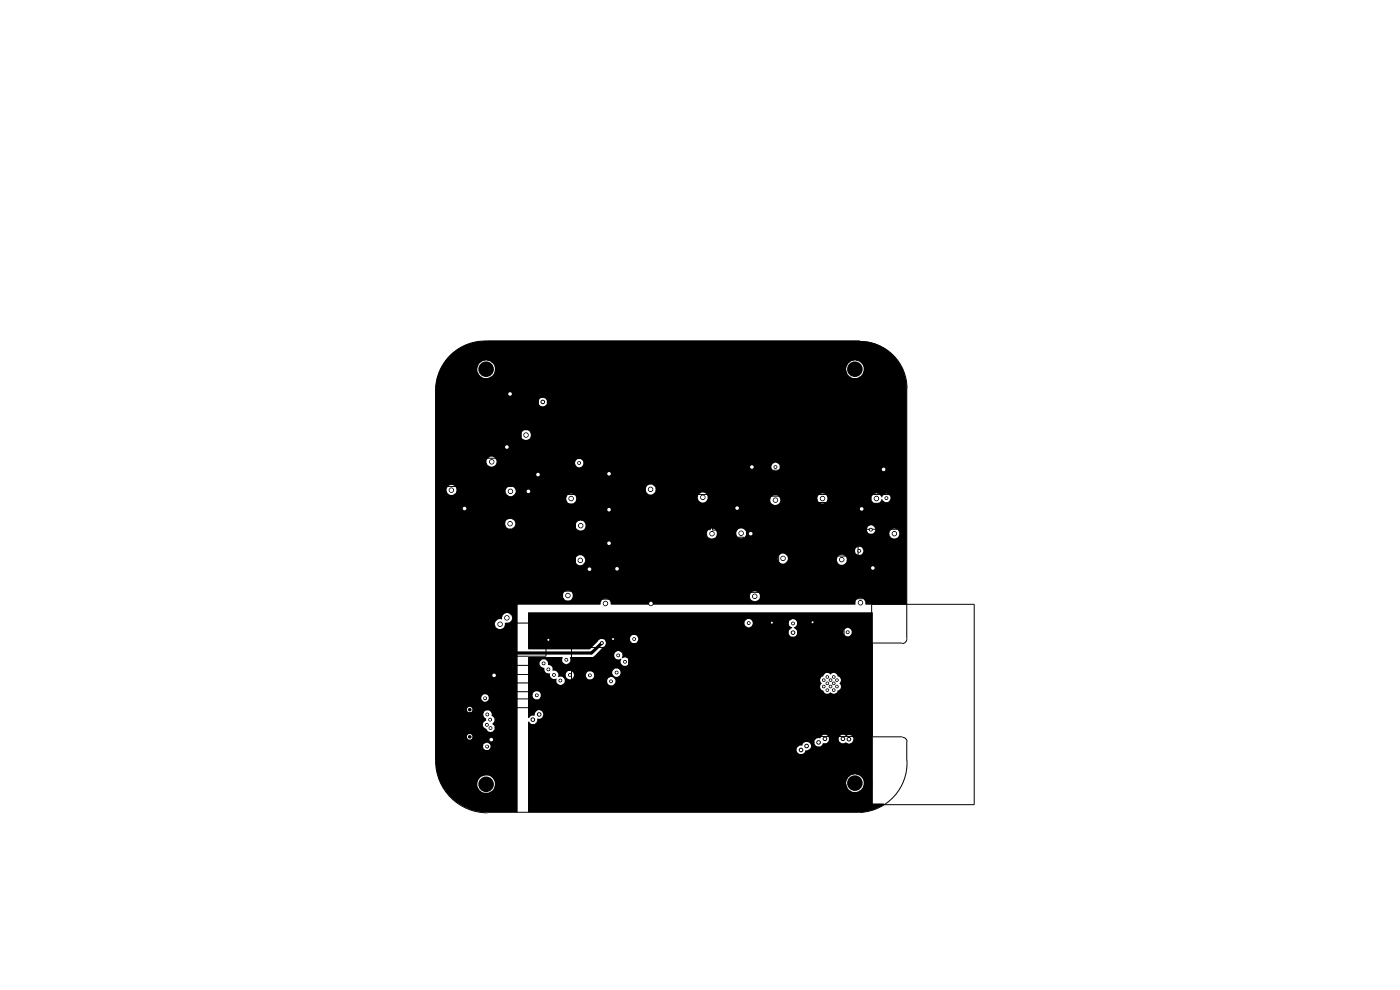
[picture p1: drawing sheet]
<svg xmlns="http://www.w3.org/2000/svg" width="297mm" height="210mm" viewBox="0 0 297 210" stroke-linecap="round" stroke-linejoin="round" font-family="sans-serif">
<g fill="#000">
<path d="M95.9 74.9a10.7 10.7 0 0 1 7.1-2.6h79.4l1.8 .2 1.8 .5 2.4 1.3a10.3 10.3 0 0 1 4 7.4v46.5h-8.8a1.07 1.07 0 0 0-1.1-1.4 1.07 1.07 0 0 0-1 1.4l-51.9 .1-.1-.5a1.05 1.05 0 0 0-.8-.8 1.05 1.05 0 0 0-1.1 .5l-.3 .8h-17.5v44h-7.7l-2.3-.5-1.4-.7a8.7 8.7 0 0 1-3.3-2.6l-.5-.5-1-1.6h7.7a1.81 1.81 0 0 0 1.4 1.8 1.87 1.87 0 0 0 2.3-1.6 1.87 1.87 0 0 0-1.8-2.1 1.87 1.87 0 0 0-1.9 1.9h-7.7l-.5-1.2-.6-2-.1-1.2v-3.7h10l.2 .5 .4 .3h.6a.81 .81 0 0 0 .4-1 .81 .81 0 0 0-.9-.5l-.5 .2-.2 .5h-10v-2h6.7v.2a.58 .58 0 0 0 .8 .3 .58 .58 0 0 0 0-1 .58 .58 0 0 0-.8 .3v.2h-6.7v-2.5h10l.2 .5 .6 .3a.86 .86 0 0 0 1.3 .6l.4-.4v-.8l-.4-.3 .1-.4a.87 .87 0 0 0 .3-.8 .87 .87 0 0 0-.7-.7 .86 .86 0 0 0-.5-1.1l-.9 .2-.3 .5 .3 .8 .3 .2v.4l-.5 .4-.2 .6h-10v-3.3h6.7l.2 .5h.6a.59 .59 0 0 0 .1-1 .59 .59 0 0 0-.9 .5h-6.7v-2.4h9.7v.2a.88 .88 0 0 0 1 .5 .8 .8 0 0 0 .6-.9 .8 .8 0 0 0-.9-.6 .8 .8 0 0 0-.7 .8h-9.7v-15.7h12.6v.2a1.08 1.08 0 0 0 1.3 .8 1.08 1.08 0 0 0 .8-1.2l.2-.1a1.04 1.04 0 0 0 1.3-.9 1.04 1.04 0 0 0-1.2-1.2 1.04 1.04 0 0 0-.9 1.3l-.2 .1a1.09 1.09 0 0 0-1.3 1h-12.6v-6.1h27.1v.4a1.05 1.05 0 0 0 1.1 .7 1.05 1.05 0 0 0 .9-.9h37.6v.2a1.07 1.07 0 0 0 1.6 .7 1.07 1.07 0 0 0 .2-1.7 1.07 1.07 0 0 0-1.7 .3l-.1 .5h-37.6a1.02 1.02 0 0 0-.9-1.2 1.02 1.02 0 0 0-1.1 1h-27.1v-7.4h29.6v.1a1.06 1.06 0 0 0 1.3 .8 1.06 1.06 0 0 0 .7-1.3h41v.2a1.08 1.08 0 0 0 1.1 .9 1.08 1.08 0 0 0 1-.9h10.4v.3a1.04 1.04 0 0 0 1.6 .6 1.04 1.04 0 0 0 0-1.7 1.04 1.04 0 0 0-1.6 .6v.2h-10.4a1.07 1.07 0 0 0-.9-1.3 1.07 1.07 0 0 0-1.2 1.1h-41l-.1-.4a1.07 1.07 0 0 0-1.2-.3 1.07 1.07 0 0 0-.7 1.1h-29.6v-2.1h89l.3 .7 .3 .2h.5l.4-.2 .2-.5-.2-.8a.94 .94 0 0 0-1.5 .6h-89v-3.6h57.5l.1 .2a1.02 1.02 0 0 0 1.2 .8 1.02 1.02 0 0 0 .9-1.1h4.1v.3a1.06 1.06 0 0 0 1 .8 1.06 1.06 0 0 0 1-.7v-.8l-.3-.3h26l.3 .6 .3 .2h4.1l.1 .2a1.02 1.02 0 0 0 1.6 .6 1.02 1.02 0 0 0 0-1.7 1.02 1.02 0 0 0-1.6 .6l-.1 .3h-3.6a.91 .91 0 0 0 .7-1 .91 .91 0 0 0-1-.8 1.05 1.05 0 0 0-.8 1l-26.1-.1a1 1 0 0 0-1.1-.1 1 1 0 0 0-.5 .9h-4.1v-.2a1.07 1.07 0 0 0-1.2-.8 1.07 1.07 0 0 0-1 1.1h-57.5v-2.1h14.8l.2 .7 .5 .3h.7l.6-.6h12.9l.1 .2a1.05 1.05 0 0 0 1.4 .7 1.05 1.05 0 0 0 .5-1.4 1.05 1.05 0 0 0-1.5-.4l-.3 .3-.2 .6h-12.9l.1-.2a1.06 1.06 0 0 0-1-1.2 1.06 1.06 0 0 0-1.1 1h-14.8v-5.3h27.7v.3a1.06 1.06 0 0 0 1.4 .7 1.06 1.06 0 0 0 .7-1.3h25.8l.1 .3a.99 .99 0 0 0 .8 .8 .99 .99 0 0 0 1-.5h13.5v.2a1.05 1.05 0 0 0 1.3 .8 1.05 1.05 0 0 0 .7-1.3h8l.1 .1a1.02 1.02 0 0 0 1.1 .9 1.02 1.02 0 0 0 .9-1h9.4v.4a1.13 1.13 0 0 0 1.2 .6 1.13 1.13 0 0 0 .9-1l.2 .1a.89 .89 0 0 0 1.1 .6 .89 .89 0 0 0 .6-1 .89 .89 0 0 0-.9-.8l-.5 .3-.4 .5h-.2v-.2a1.05 1.05 0 0 0-1.2-.6 1.05 1.05 0 0 0-.8 1.1h-9.4v-.3a1.05 1.05 0 0 0-1-.8 1.05 1.05 0 0 0-1 .8l-.1 .3h-8l-.6-.7h-.7l-.5 .4-.2 .6h-13.5l.2-.3a1.07 1.07 0 0 0-.9-1.3 1.07 1.07 0 0 0-1.2 1l-25.8-.1a1.05 1.05 0 0 0-1.2-.7 1.05 1.05 0 0 0-.9 1.1h-27.7v-1.8h2.3v.1a1.04 1.04 0 0 0 1 .9 1.04 1.04 0 0 0 1.1-.8h10.5v.2a1.06 1.06 0 0 0 1.3 .8 1.06 1.06 0 0 0 .7-1.4h27.7v.3a1.07 1.07 0 0 0 1.6 .6 1.07 1.07 0 0 0 0-1.7 1.07 1.07 0 0 0-1.6 .6v.2h-27.7a1.05 1.05 0 0 0-1.2-.7 1.05 1.05 0 0 0-.8 1.1l-10.5-.1a1.04 1.04 0 0 0-.9-1.3 1.04 1.04 0 0 0-1.2 1.2h-2.3v-6h10.8v.1a1.09 1.09 0 0 0 1 .9 1.09 1.09 0 0 0 1.1-.8h16.7v.2a.92 .92 0 0 0 1.2 .7h40.5v.1a.89 .89 0 0 0 .7 .7 .89 .89 0 0 0 1-.5 .96 .96 0 0 0-1-1.3l-.5 .3-.2 .7h-40.4a.93 .93 0 0 0 .1-1.6h-1l-.4 .7h-16.7a1.08 1.08 0 0 0-.9-1.3 1.08 1.08 0 0 0-1.2 1.1h-10.8v-5.7h18.1l.1 .2a1.07 1.07 0 0 0 1.7 .6 1.07 1.07 0 0 0-.3-1.8 1.54 1.54 0 0 0-1.3 .4l-.2 .6h-18.1v-7h21.8a.89 .89 0 0 0 .4 .8 .89 .89 0 0 0 1 0l.4-.4v-.8l-.6-.5-.8 .1-.4 .8h-21.8l.1-3.9 .2-1.3 .7-1.7h7.9a1.82 1.82 0 0 0 2.3 1.7l.5-.3a1.65 1.65 0 0 0 .9-1.4h74.5l.3 1a1.88 1.88 0 0 0 3.3-.2 1.88 1.88 0 0 0-1.8-2.7 2.05 2.05 0 0 0-1.8 1.9h-74.5v-.4a1.9 1.9 0 0 0-1.5-1.5 1.9 1.9 0 0 0-2 .9l-.2 1h-7.9l1.2-2zM112 130l73.1-.1 .1 40.5h2.3l.1 .2-2.1 1.1-2.4 .6h-71.1v-6.1h67.5a1.86 1.86 0 0 0 1.9 1.8 1.86 1.86 0 0 0 1.8-2 1.86 1.86 0 0 0-1.9-1.7 2.05 2.05 0 0 0-1.8 1.9h-67.5v-7.1h57v.2a.95 .95 0 0 0 1 .7 .95 .95 0 0 0 .9-.8 1.03 1.03 0 0 0 1.1-1.1l-.5-.6h1.3l.2 .6 .4 .2 .8-.1 .4-.5h.7a.95 .95 0 0 0 .6-1h2l.2 .6 .5 .4 .9-.2 .5 .2a1 1 0 0 0 1-1.1l-.2-.5-.6-.2a.97 .97 0 0 1-1.1 0l-.7 .1-.3 .2-.2 .5h-2l-.5-.7-.7-.1-.7 .7h-.8l-.4 .5v.4l-1.4-.1a.92 .92 0 0 0-1.2 .8 .91 .91 0 0 0-1.2 .9h-57v-6h.3l.5 .5 .7-.1a1.03 1.03 0 0 0 .5-1h.5l.5-.3 .2-.5-.2-.8-.8-.3a1.24 1.24 0 0 0-.8 1.2h-.6l-.5 .5-.3-.1v-4.7h.9l.2 .5 .4 .3 1-.1a.97 .97 0 0 0-.2-1.5 .91 .91 0 0 0-1.4 .8h-.9v-1.9h62l.2 .7 .5 .3a.9 .9 0 0 0 1.5 .2l.5 .4h.3l.5-.3 .1-.3 .4-.2a.83 .83 0 0 0 .1-1.4 .86 .86 0 0 0 .3-1 .86 .86 0 0 0-.8-.6 .84 .84 0 0 0-.6-.7 .84 .84 0 0 0-.9 .4l-.1-.2a.91 .91 0 0 0-1.4 .6l-.4 .1-.2 .5v.3l.3 .6-.3 .6h-62v-4.9h2.5a1.01 1.01 0 0 0 1 1 .92 .92 0 0 0 1.2 1.1 .97 .97 0 0 0 1.2 1.1l.2 .1a.82 .82 0 0 0 .2 1l.7 .3 .6-.3 .2-.5h9a.74 .74 0 0 0 .6 .8l.6 .1 .2-.3a.72 .72 0 0 0 .3-1l-.4-.4-.6-.1-.5 .3-.2 .6h-9a.98 .98 0 0 0-1.3-.9v-.4h1.5l.1 .1a.86 .86 0 0 0 .9 .8l.5-.2 .3-.6h2.5l.2 .6a.94 .94 0 0 0 1.5-.3l.1-.3-.3-.6h4.1v.1a1.02 1.02 0 0 0 1 .8l.5-.3 .3-.5-.2-.6-.4-.4-.8 .1-.4 .8h-4.1a.95 .95 0 0 0-1.3-.1l-.2 .7h-2.5l-.2-.6-.4-.4-.8 .1-.4 .8h-1.5l-.1-.4-.5-.5h-.6l-.1-.1a.82 .82 0 0 0-1-1.1 .91 .91 0 0 0-.5-1.1h-.8l-.4 .7h-2.5l.1-1.3h7.3a.91 .91 0 0 0-.1 1 .91 .91 0 0 0 .9 .5l.7-.5 .1-1h4.8l.4-.4h4.1v.2a.86 .86 0 0 0 1.3 .6l.1-.1 .1 .2a.86 .86 0 0 0 .5 1.3l.7-.1a.92 .92 0 0 0 .3-1.2 .92 .92 0 0 0-1.3-.3l-.1-.2a.87 .87 0 0 0 0-.9 .87 .87 0 0 0-.8-.4l-.5 .2-.3 .7h-4.1l1.8-1.8 .3-.1 .2-.5-.2-.9-.5-.1h5.8l.4 .7 .8 .1 .3-.2 .3-.5-.3-.8-.9-.2-.4 .3-.2 .6h-6.2l-.3 .1-2 2.1h-12.9l-.2-.1v-3.5h55.3a.89 .89 0 0 0 .9 .9 .89 .89 0 0 0 .9-1h9.8l.1 .2a.88 .88 0 0 0 1 .6 .88 .88 0 0 0 .7-1 .88 .88 0 0 0-1-.7l-.7 .5-.1 .4h-9.8v-.3l-.7-.5v-.2a.9 .9 0 0 0 .7-1 .9 .9 0 0 0-.9-.8l-.8 .5a.9 .9 0 0 0 .7 1.3l-.6 .5-.2 .6h-55.3v-2h45.9a1.01 1.01 0 0 0 1 .9l.5-.3 .3-.5a.9 .9 0 0 0-.8-1 .9 .9 0 0 0-1 .9h-45.9z"/>
<circle cx="103.1" cy="78.3" r="1.65"/>
<circle cx="181.4" cy="78.3" r="1.65"/>
<circle cx="99.7" cy="156.3" r=".38"/>
<circle cx="99.7" cy="150.5" r=".38"/>
<circle cx="174.8" cy="144.3" r=".38"/>
<circle cx="174.8" cy="145.6" r=".38"/>
<circle cx="175.5" cy="143.6" r=".38"/>
<circle cx="175.5" cy="146.4" r=".38"/>
<circle cx="175.5" cy="144.9" r=".38"/>
<circle cx="176.2" cy="144.3" r=".38"/>
<circle cx="176.2" cy="145.6" r=".38"/>
<circle cx="176.9" cy="143.6" r=".38"/>
<circle cx="176.9" cy="146.4" r=".38"/>
<circle cx="176.9" cy="144.9" r=".38"/>
<circle cx="177.5" cy="144.3" r=".38"/>
<circle cx="177.5" cy="145.6" r=".38"/>
<circle cx="103.1" cy="166.4" r="1.65"/>
<circle cx="181.4" cy="166.1" r="1.65"/>
</g>
<path d="M127.7 136.4l-2.2 2.1h-16l-4.7 4.8" fill="none" stroke="#000" stroke-width=".68"/>
<g fill="none" stroke="#000" stroke-width=".21">
<path d="M103.4 72.3h79M103.4 72.3a10.5 10.5 0 0 0-11 10v79.1M182.4 72.4a10 10 0 0 1 10 10M93.9 99.2h5.2v4h-5.2zM99.9 91.7h6.9v5.5h-6.9zM99.9 99.2h6.9v5.5h-6.9zM101.3 85.9h5.4v3.9h-5.4zM107.3 84.2h6.9v5.5h-6.9zM107.3 99.2h5.3v4h-5.3zM107.5 91.6h3.1v2.6h-3.1zM115.3 99.4h6.9v5.5h-6.9zM122.6 98h.5v.4h-.5z"/>
<path d="M130 99.4h6.9v5.5h-6.9zM151 99.7h7v5.5h-7zM158.6 99.7h6.8v5.5h-6.8zM164.3 98.8h.4v.5h-.4zM176.9 99.5h6.8v5.5h-6.8zM192.4 82.4v53.1M99.9 106.8h6.9v5.5h-6.9zM99.9 114.1h6.9v5.5h-6.9zM115.1 106.9h7v5.5h-7zM115.1 114.1h7v5.5h-7zM130 106.9h6.9v5.5h-6.9zM130 114.1h6.9v5.5h-6.9z"/>
<path d="M143.8 106.9h6.9v5.5h-6.9zM145.2 100.9h5.3v4h-5.3zM151.1 108.5h5.3v3.9h-5.3zM154.8 114h3v2.4h-3zM158.2 114.1h7v5.5h-7zM169.5 114h6.9v5.6h-6.9zM169.6 106.6h6.8v5.5h-6.8zM170.9 100.9h5.3v4h-5.3zM176.8 114h5.2v3.9h-5.2zM180.5 110.1h3.1v2.5h-3.1zM182.1 116.6h.4v.5h-.4zM183.8 106.8h6.9v5.5h-6.9z"/>
<path d="M184.2 100.9h5.2v4h-5.2zM184.5 112.1h.4v.5h-.4zM187.8 105.4h.5v.5h-.5zM99.9 121.8h6.9v5.5h-6.9zM100.3 137.3h3.8v2h-3.8zM100.3 133.9h3.8v2h-3.8zM107.4 132.2h8.4v7h-8.4zM116.1 135.5h.4v.4h-.4zM116.9 121.4h5.3v4h-5.3zM119.9 139.7h.4v.5h-.4zM121.2 137.3h7.5v9.3h-7.5zM122.5 121.6h7v5.5h-7z"/>
<path d="M127.5 136.2h.4v.4h-.4zM129.8 135.3h.5v.5h-.5zM130 121.6h6.9v5.5h-6.9zM130.9 138.8h.5v.4h-.5zM131.2 132.5h3.8v2h-3.8zM133.4 137h7.3v10.4h-7.3zM134.3 135.3h.4v.5h-.4zM137.6 124.5h2.9v2.5h-2.9zM143.6 121.3h6.9v5.5h-6.9zM151 121.3h7v5.5h-7zM158.3 121.7h5.3v3.9h-5.3zM158.6 131.9h.4v.5h-.4z"/>
<path d="M159.9 131.6h2.8v3.1h-2.8zM162.6 136.7h1.8v3.7h-1.8zM165.2 136.7h19.7v-8.5h21.8v42.5h-21.8v-14.5h-19.7zM165.3 131.2h1.8v3.8h-1.8zM168 132h.4v.5h-.4zM169.2 131.2h1.9v3.8h-1.9zM171 121.3h5.4v4h-5.4zM172.2 131.8h.4v.4h-.4zM173.9 131.2h2v3.8h-2zM176.7 121.5h6.9v5.5h-6.9zM177.1 131.2h2v3.8h-2zM179.6 133.9h.4v.4h-.4z"/>
<path d="M184.2 121.5h6.9v5.5h-6.9zM191.3 136.4h-6.2v19.9h6.3M192.4 135.5a1 1 0 0 1-1 1M92.9 147.1h1.8v-.4h3v.4h4.2v12.6h-.2v.4h-3.1v-.4h-.9v.4h-3v-.4h-1.8zM102.7 147.9h.4v.4h-.4zM103.1 153.5h.4v.5h-.4zM103.1 158.1h.4v.5h-.4zM103.2 151.3h.4v.5h-.4zM103.8 152.4h.4v.5h-.4zM103.9 154.2h.4v.5h-.4zM109 141.1h3.8v2h-3.8zM109.1 148.3h3.7v1.8h-3.7z"/>
<path d="M109.1 144.9h3.7v1.8h-3.7zM113.7 147.3h.4v.4h-.4zM115.1 140.5h.4v.4h-.4zM116.1 141.8h.4v.4h-.4zM117.3 143h.4v.4h-.4zM118.7 144.1h.4v.5h-.4zM120.7 143h.4v.4h-.4zM124.9 143h.4v.5h-.4zM129.4 144.3h.4v.5h-.4zM130.6 142.4h.4v.5h-.4zM132.4 140.2h.4v.4h-.4zM191.5 156.4a.95 .95 0 0 1 .9 1"/>
<path d="M192.4 157.3v4.1M92.4 161.4a11 11 0 0 0 11 11M103.4 172.3h79M192.4 161.3a10.5 10.5 0 0 1-10 11"/>
<circle cx="103.2" cy="78.4" r="3.5"/>
<circle cx="181.4" cy="78.4" r="3.5"/>
<circle cx="104.3" cy="98" r=".47"/>
<circle cx="107.5" cy="94.8" r=".47"/>
<circle cx="108.2" cy="83.6" r=".47"/>
<circle cx="111.6" cy="92.3" r=".47"/>
<circle cx="115.1" cy="85.3" r=".38"/>
<circle cx="159.5" cy="99.1" r=".47"/>
<circle cx="187.5" cy="99.6" r=".47"/>
<circle cx="95.8" cy="104" r=".47"/>
<circle cx="98.6" cy="107.9" r=".47"/>
<circle cx="108.2" cy="111.1" r=".47"/>
<circle cx="108.3" cy="104.2" r=".47"/>
<circle cx="112.1" cy="104.2" r=".47"/>
<circle cx="114.1" cy="100.7" r=".47"/>
<circle cx="121.2" cy="105.8" r=".47"/>
<circle cx="123.1" cy="118.9" r=".47"/>
<circle cx="123.2" cy="111.5" r=".47"/>
<circle cx="129.2" cy="115.2" r=".47"/>
<circle cx="129.2" cy="100.5" r=".47"/>
<circle cx="129.2" cy="108.1" r=".47"/>
<circle cx="138" cy="103.8" r=".47"/>
<circle cx="149.1" cy="105.5" r=".47"/>
<circle cx="151" cy="113.2" r=".47"/>
<circle cx="156.4" cy="107.8" r=".47"/>
<circle cx="157.2" cy="113.1" r=".47"/>
<circle cx="159.3" cy="113.2" r=".47"/>
<circle cx="164.5" cy="106.1" r=".47"/>
<circle cx="166.1" cy="118.5" r=".47"/>
<circle cx="174.5" cy="105.8" r=".47"/>
<circle cx="178.6" cy="118.7" r=".47"/>
<circle cx="182.8" cy="108" r=".47"/>
<circle cx="185.9" cy="105.8" r=".47"/>
<circle cx="189.7" cy="113.2" r=".47"/>
<circle cx="106.1" cy="132.4" r=".47"/>
<circle cx="107.5" cy="131.1" r=".47"/>
<circle cx="120.5" cy="126.3" r=".47"/>
<circle cx="125.1" cy="120.7" r=".47"/>
<circle cx="128.4" cy="128" r=".47"/>
<circle cx="130.9" cy="120.7" r=".47"/>
<circle cx="138.1" cy="128" r=".47"/>
<circle cx="160.1" cy="126.5" r=".47"/>
<circle cx="163.7" cy="132.1" r=".38"/>
<circle cx="168.2" cy="134.2" r=".38"/>
<circle cx="182.5" cy="127.8" r=".47"/>
<circle cx="185.2" cy="120.5" r=".47"/>
<circle cx="104.2" cy="156.9" r=".47"/>
<circle cx="104.8" cy="143.3" r=".47"/>
<circle cx="113" cy="152.7" r=".38"/>
<circle cx="114.4" cy="151.6" r=".38"/>
<circle cx="169.9" cy="159.1" r=".38"/>
<circle cx="171.1" cy="158.2" r=".38"/>
<circle cx="173.7" cy="157.5" r=".38"/>
<circle cx="175" cy="156.7" r=".38"/>
<circle cx="178.8" cy="156.7" r=".38"/>
<circle cx="180.1" cy="156.8" r=".38"/>
<circle cx="103.2" cy="166.4" r="3.5"/>
<circle cx="181.4" cy="166.2" r="3.5"/>
</g>
<g fill="#fff">
<path d="M176.8 143.4l.3 .2-.1 .2-.3-.2z"/>
<path d="M175.4 143.4l.3 .2-.1 .2-.3-.2z"/>
<path d="M176.1 144.1l.3 .2-.1 .2-.3-.2z"/>
<path d="M174.7 144.1l.3 .2-.1 .2-.4-.2z"/>
<path d="M175.4 144.8l.3 .2-.1 .1-.3-.1z"/>
<path d="M174.7 145.4l.3 .2-.1 .2-.4-.2z"/>
<path d="M177.4 144.1l.4 .2-.2 .2-.3-.2z"/>
<path d="M176.8 144.8l.3 .2-.1 .1-.3-.1z"/>
<path d="M177.4 145.4l.4 .2-.2 .2-.3-.2z"/>
<path d="M176.1 145.4l.3 .2-.1 .2-.3-.2z"/>
<path d="M176.8 146.2l.3 .2-.1 .2-.3-.2z"/>
<path d="M175.4 146.2l.3 .2-.1 .2-.3-.2z"/>
<path d="M168.1 132.1l.3 .2-.1 .1-.3-.1z"/>
<path d="M158.7 132l.3 .2-.1 .2-.3-.2z"/>
<path d="M163.6 131.9l.4 .2-.2 .2-.3-.2z"/>
<path d="M168.1 134l.3 .2-.1 .2-.3-.2z"/>
<path d="M169.8 158.9l.3 .2-.1 .2-.3-.2z"/>
<path d="M171 158.1l.3 .1-.1 .2-.3-.2z"/>
<path d="M173.6 157.3l.3 .2-.1 .2-.4-.2z"/>
<path d="M174.9 156.5l.3 .2-.1 .2-.3-.2z"/>
<path d="M178.7 156.5l.3 .2-.1 .2-.3-.2z"/>
<path d="M180 156.6l.3 .2-.1 .2-.3-.2z"/>
<path d="M172.3 131.8l.3 .2-.1 .2-.3-.2z"/>
<path d="M179.7 133.9l.3 .2-.1 .2-.3-.2z"/>
<path d="M182.2 116.7l.3 .1-.1 .2-.3-.2z"/>
<path d="M187.9 105.5l.4 .2-.2 .2-.3-.2z"/>
<path d="M184.6 112.2l.4 .2-.2 .1-.3-.1z"/>
<path d="M164.4 98.9l.3 .2-.1 .2-.3-.2z"/>
<path d="M103.9 152.5l.3 .2-.1 .1-.3-.1z"/>
<path d="M104 154.2l.3 .2-.1 .2-.4-.2z"/>
<path d="M103.2 153.6l.3 .2-.1 .1-.3-.1z"/>
<path d="M103.2 158.1l.3 .2-.1 .2-.3-.2z"/>
<path d="M116.2 135.5l.3 .2-.1 .2-.3-.2z"/>
<path d="M129.9 135.4l.4 .2-.1 .1-.4-.1z"/>
<path d="M120 139.8l.4 .2-.2 .1-.3-.1z"/>
<path d="M131 138.8l.4 .2-.1 .2-.4-.2z"/>
<path d="M132.5 140.2l.3 .2-.1 .2-.3-.2z"/>
<path d="M134.4 135.4l.3 .2-.1 .1-.3-.1z"/>
<path d="M127.6 136.2l.3 .2-.1 .2-.3-.2z"/>
<path d="M116.2 141.8l.3 .2-.1 .2-.3-.2z"/>
<path d="M114.3 151.4l.3 .2-.1 .1-.3-.1z"/>
<path d="M113.8 147.3l.3 .2-.1 .2-.3-.2z"/>
<path d="M117.4 143l.3 .2-.1 .2-.3-.2z"/>
<path d="M118.8 144.2l.3 .2-.1 .1-.3-.1z"/>
<path d="M115.2 140.5l.3 .2-.1 .2-.3-.2z"/>
<path d="M112.9 152.5l.3 .2-.1 .1-.3-.1z"/>
<path d="M103.3 151.4l.3 .2-.1 .1-.3-.1z"/>
<path d="M102.8 147.9l.3 .2-.1 .2-.3-.2z"/>
<path d="M120.8 143l.3 .2-.1 .2-.3-.2z"/>
<path d="M129.5 144.3l.3 .2-.1 .2-.3-.2z"/>
<path d="M130.7 142.5l.3 .2-.1 .2-.3-.2z"/>
<path d="M125 143.1l.4 .2-.2 .1-.3-.1z"/>
<path d="M122.8 98l.3 .2-.1 .2-.4-.2z"/>
<path d="M115 85.1l.4 .2-.1 .1-.4-.1z"/>
<circle cx="160.1" cy="126.5" r=".38"/>
<circle cx="149.1" cy="105.5" r=".38"/>
<circle cx="157.2" cy="113.1" r=".38"/>
<circle cx="151" cy="113.2" r=".38"/>
<circle cx="159.3" cy="113.2" r=".38"/>
<circle cx="156.4" cy="107.8" r=".38"/>
<circle cx="182.5" cy="127.8" r=".38"/>
<circle cx="178.6" cy="118.7" r=".38"/>
<circle cx="185.2" cy="120.5" r=".38"/>
<circle cx="185.9" cy="105.7" r=".38"/>
<circle cx="189.7" cy="113.2" r=".38"/>
<circle cx="182.8" cy="107.9" r=".38"/>
<circle cx="187.5" cy="99.6" r=".38"/>
<circle cx="164.5" cy="106.1" r=".38"/>
<circle cx="174.5" cy="105.7" r=".38"/>
<circle cx="166.1" cy="118.4" r=".38"/>
<circle cx="159.5" cy="99.1" r=".38"/>
<circle cx="104.2" cy="156.9" r=".38"/>
<circle cx="138.1" cy="128" r=".38"/>
<circle cx="104.8" cy="143.3" r=".38"/>
<circle cx="138" cy="103.8" r=".38"/>
<circle cx="121.2" cy="105.7" r=".38"/>
<circle cx="114.1" cy="100.7" r=".38"/>
<circle cx="129.2" cy="100.5" r=".38"/>
<circle cx="128.4" cy="128" r=".38"/>
<circle cx="123.2" cy="111.5" r=".38"/>
<circle cx="120.5" cy="126.3" r=".38"/>
<circle cx="123.1" cy="118.9" r=".38"/>
<circle cx="129.2" cy="108.1" r=".38"/>
<circle cx="129.2" cy="115.2" r=".38"/>
<circle cx="130.9" cy="120.6" r=".38"/>
<circle cx="125.1" cy="120.7" r=".38"/>
<circle cx="95.8" cy="104" r=".38"/>
<circle cx="106.1" cy="132.4" r=".38"/>
<circle cx="107.5" cy="131.1" r=".38"/>
<circle cx="108.2" cy="111.1" r=".38"/>
<circle cx="98.6" cy="107.9" r=".38"/>
<circle cx="111.6" cy="92.3" r=".38"/>
<circle cx="104.3" cy="98" r=".38"/>
<circle cx="108.3" cy="104.2" r=".38"/>
<circle cx="108.2" cy="83.6" r=".38"/>
<circle cx="112.1" cy="104.2" r=".38"/>
<circle cx="107.5" cy="94.8" r=".38"/>
</g>
</svg>
